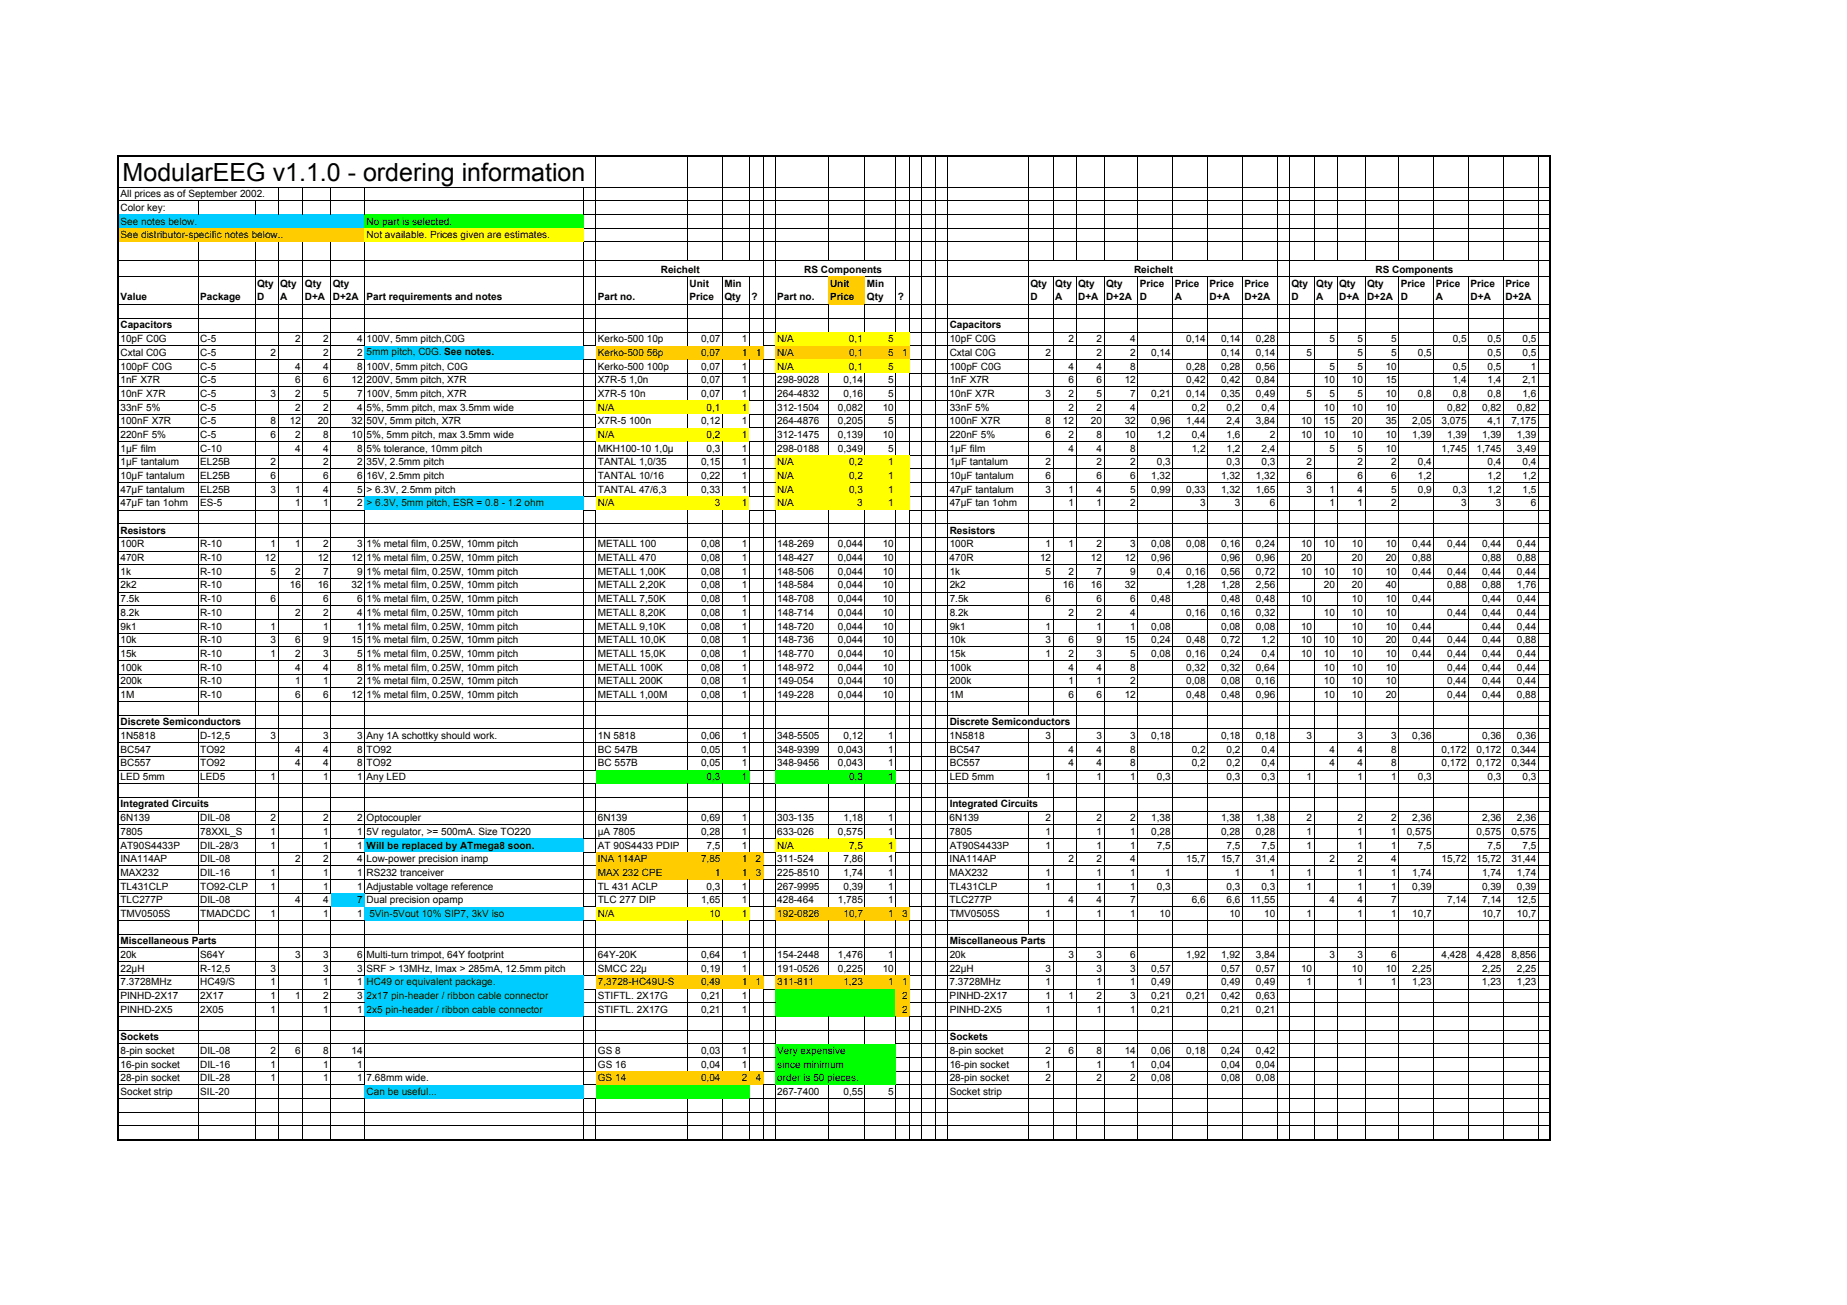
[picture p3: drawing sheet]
<svg xmlns="http://www.w3.org/2000/svg" width="297mm" height="210mm" viewBox="0 0 297 210" stroke-linecap="round" stroke-linejoin="round" font-family="sans-serif">
<defs><g id="words">
<text font-size="4" x="19.7" y="29">ModularEEG v1.1.0 - ordering information</text>
<g font-size="1.6">
<text x="19.4" y="31.7">All prices as of September 2002.</text>
<text x="19.4" y="33.9">Color key:</text>
<text x="19.4" y="36.1">See notes below.</text>
<text x="19.4" y="38.3">See distributor-specific notes below..</text>
<text x="59" y="38.3">Not available. Prices given are estimates.</text>
<text x="59" y="36.1">No part is selected.</text>
<text x="41.4" y="46.2">Qty</text>
<text x="45" y="46.2">Qty</text>
<text x="49" y="46.2">Qty</text>
<text x="53.5" y="46.2">Qty</text>
<text x="106.3" y="43.9">Reichelt</text>
<text x="110.9" y="46.2">Unit</text>
<text x="116.5" y="46.2">Min</text>
<text x="129.3" y="43.9">RS Components</text>
<text x="133.5" y="46.2">Unit</text>
<text x="139.4" y="46.2">Min</text>
<text x="165.7" y="46.2">Qty</text>
<text x="169.7" y="46.2">Qty</text>
<text x="173.4" y="46.2">Qty</text>
<text x="177.9" y="46.2">Qty</text>
<text x="182.4" y="43.9">Reichelt</text>
<text x="183.3" y="46.2">Price</text>
<text x="188.9" y="46.2">Price</text>
<text x="194.5" y="46.2">Price</text>
<text x="200.1" y="46.2">Price</text>
<text x="207.7" y="46.2">Qty</text>
<text x="211.7" y="46.2">Qty</text>
<text x="215.4" y="46.2">Qty</text>
<text x="219.9" y="46.2">Qty</text>
<text x="221.2" y="43.9">RS Components</text>
<text x="225.3" y="46.2">Price</text>
<text x="230.9" y="46.2">Price</text>
<text x="236.5" y="46.2">Price</text>
<text x="242.1" y="46.2">Price</text>
<text x="19.4" y="52.8">Capacitors</text>
<text x="19.4" y="48.3">Value</text>
<text x="32.2" y="48.3">Package</text>
<text x="41.4" y="48.3">D</text>
<text x="45" y="48.3">A</text>
<text x="49" y="48.3">D+A</text>
<text x="53.5" y="48.3">D+2A</text>
<text x="59" y="48.3">Part requirements and notes</text>
<text x="96.2" y="48.3">Part no.</text>
<text x="110.9" y="48.3">Price</text>
<text x="116.5" y="48.3">Qty</text>
<text x="120.8" y="48.3">?</text>
<text x="125" y="48.3">Part no.</text>
<text x="133.5" y="48.3">Price</text>
<text x="139.4" y="48.3">Qty</text>
<text x="144.4" y="48.3">?</text>
<text x="152.7" y="52.8">Capacitors</text>
<text x="165.7" y="48.3">D</text>
<text x="169.7" y="48.3">A</text>
<text x="173.4" y="48.3">D+A</text>
<text x="177.9" y="48.3">D+2A</text>
<text x="183.3" y="48.3">D</text>
<text x="188.9" y="48.3">A</text>
<text x="194.5" y="48.3">D+A</text>
<text x="200.1" y="48.3">D+2A</text>
<text x="207.7" y="48.3">D</text>
<text x="211.7" y="48.3">A</text>
<text x="215.4" y="48.3">D+A</text>
<text x="219.9" y="48.3">D+2A</text>
<text x="225.3" y="48.3">D</text>
<text x="230.9" y="48.3">A</text>
<text x="236.5" y="48.3">D+A</text>
<text x="242.1" y="48.3">D+2A</text>
<text x="19.4" y="55">10pF C0G</text>
<text x="19.4" y="57.2">Cxtal C0G</text>
<text x="19.4" y="59.4">100pF C0G</text>
<text x="32.2" y="59.4">C-5</text>
<text x="32.2" y="55">C-5</text>
<text x="32.2" y="57.2">C-5</text>
<text x="43.5" y="57.2">2</text>
<text x="47.5" y="59.4">4</text>
<text x="47.5" y="55">2</text>
<text x="52" y="59.4">4</text>
<text x="52" y="55">2</text>
<text x="52" y="57.2">2</text>
<text x="57.4" y="59.4">8 100V, 5mm pitch, C0G</text>
<text x="57.4" y="55">4 100V, 5mm pitch,C0G</text>
<text x="57.4" y="57.2">2</text>
<text x="59" y="57.1">5mm pitch, C0G. See notes.</text>
<text x="96.2" y="55">Kerko-500 10p</text>
<text x="96.2" y="59.4">Kerko-500 100p</text>
<text x="96.2" y="57.2">Kerko-500 56p</text>
<text x="112.7" y="59.4">0,07</text>
<text x="112.7" y="55">0,07</text>
<text x="112.7" y="57.2">0,07</text>
<text x="119.3" y="59.4">1</text>
<text x="119.3" y="55">1</text>
<text x="119.3" y="57.2">1</text>
<text x="121.5" y="57.2">1</text>
<text x="125" y="59.4">N/A</text>
<text x="125" y="55">N/A</text>
<text x="125" y="57.2">N/A</text>
<text x="136.5" y="59.4">0,1</text>
<text x="136.5" y="55">0,1</text>
<text x="136.5" y="57.2">0,1</text>
<text x="142.8" y="59.4">5</text>
<text x="142.8" y="55">5</text>
<text x="142.8" y="57.2">5</text>
<text x="145.1" y="57.2">1</text>
<text x="152.7" y="59.4">100pF C0G</text>
<text x="152.7" y="55">10pF C0G</text>
<text x="152.7" y="57.2">Cxtal C0G</text>
<text x="168.2" y="57.2">2</text>
<text x="171.8" y="59.4">4</text>
<text x="171.8" y="55">2</text>
<text x="176.3" y="59.4">4</text>
<text x="176.3" y="55">2</text>
<text x="176.3" y="57.2">2</text>
<text x="181.8" y="59.4">8</text>
<text x="181.8" y="55">4</text>
<text x="181.8" y="57.2">2</text>
<text x="185.2" y="57.2">0,14</text>
<text x="190.8" y="59.4">0,28</text>
<text x="190.8" y="55">0,14</text>
<text x="196.4" y="59.4">0,28</text>
<text x="196.4" y="55">0,14</text>
<text x="196.4" y="57.2">0,14</text>
<text x="202" y="59.4">0,56</text>
<text x="202" y="55">0,28</text>
<text x="202" y="57.2">0,14</text>
<text x="210.1" y="57.2">5</text>
<text x="213.8" y="59.4">5</text>
<text x="213.8" y="55">5</text>
<text x="218.3" y="59.4">5</text>
<text x="218.3" y="55">5</text>
<text x="218.3" y="57.2">5</text>
<text x="222.9" y="59.4">10</text>
<text x="223.7" y="55">5</text>
<text x="223.7" y="57.2">5</text>
<text x="228" y="57.2">0,5</text>
<text x="233.6" y="59.4">0,5</text>
<text x="233.6" y="55">0,5</text>
<text x="239.2" y="59.4">0,5</text>
<text x="239.2" y="55">0,5</text>
<text x="239.2" y="57.2">0,5</text>
<text x="244.8" y="55">0,5</text>
<text x="244.8" y="57.2">0,5</text>
<text x="246.2" y="59.4">1</text>
<text x="19.4" y="61.6">1nF X7R</text>
<text x="19.4" y="63.8">10nF X7R</text>
<text x="32.2" y="63.8">C-5</text>
<text x="32.2" y="61.6">C-5</text>
<text x="43.5" y="63.8">3</text>
<text x="47.5" y="63.8">2</text>
<text x="47.5" y="61.6">6</text>
<text x="52" y="63.8">5</text>
<text x="52" y="61.6">6</text>
<text x="56.5" y="61.6">12 200V, 5mm pitch, X7R</text>
<text x="57.4" y="63.8">7 100V, 5mm pitch, X7R</text>
<text x="96.2" y="63.8">X7R-5 10n</text>
<text x="96.2" y="61.6">X7R-5 1,0n</text>
<text x="112.7" y="63.8">0,07</text>
<text x="112.7" y="61.6">0,07</text>
<text x="119.3" y="63.8">1</text>
<text x="119.3" y="61.6">1</text>
<text x="125" y="63.8">264-4832</text>
<text x="125" y="61.6">298-9028</text>
<text x="135.6" y="63.8">0,16</text>
<text x="135.6" y="61.6">0,14</text>
<text x="142.8" y="63.8">5</text>
<text x="142.8" y="61.6">5</text>
<text x="152.7" y="63.8">10nF X7R</text>
<text x="152.7" y="61.6">1nF X7R</text>
<text x="168.2" y="63.8">3</text>
<text x="171.8" y="63.8">2</text>
<text x="171.8" y="61.6">6</text>
<text x="176.3" y="63.8">5</text>
<text x="176.3" y="61.6">6</text>
<text x="180.9" y="61.6">12</text>
<text x="181.8" y="63.8">7</text>
<text x="185.2" y="63.8">0,21</text>
<text x="190.8" y="63.8">0,14</text>
<text x="190.8" y="61.6">0,42</text>
<text x="196.4" y="63.8">0,35</text>
<text x="196.4" y="61.6">0,42</text>
<text x="202" y="63.8">0,49</text>
<text x="202" y="61.6">0,84</text>
<text x="210.1" y="63.8">5</text>
<text x="212.9" y="61.6">10</text>
<text x="213.8" y="63.8">5</text>
<text x="217.4" y="61.6">10</text>
<text x="218.3" y="63.8">5</text>
<text x="222.8" y="63.8">10</text>
<text x="222.8" y="61.6">15</text>
<text x="228" y="63.8">0,8</text>
<text x="233.6" y="63.8">0,8</text>
<text x="233.6" y="61.6">1,4</text>
<text x="239.2" y="63.8">0,8</text>
<text x="239.2" y="61.6">1,4</text>
<text x="244.8" y="63.8">1,6</text>
<text x="244.8" y="61.6">2,1</text>
<text x="19.4" y="66">33nF 5%</text>
<text x="19.4" y="68.2">100nF X7R</text>
<text x="19.4" y="70.4">220nF 5%</text>
<text x="32.2" y="68.2">C-5</text>
<text x="32.2" y="70.4">C-5</text>
<text x="32.2" y="66">C-5</text>
<text x="43.5" y="68.2">8</text>
<text x="43.5" y="70.4">6</text>
<text x="46.6" y="68.2">12</text>
<text x="47.5" y="70.4">2</text>
<text x="47.5" y="66">2</text>
<text x="51.1" y="68.2">20</text>
<text x="52" y="70.4">8</text>
<text x="52" y="66">2</text>
<text x="56.5" y="68.2">32 50V, 5mm pitch, X7R</text>
<text x="56.5" y="70.4">10 5%, 5mm pitch, max 3.5mm wide</text>
<text x="57.4" y="66">4 5%, 5mm pitch, max 3.5mm wide</text>
<text x="96.2" y="70.4">N/A</text>
<text x="96.2" y="68.2">X7R-5 100n</text>
<text x="96.2" y="66">N/A</text>
<text x="112.7" y="68.2">0,12</text>
<text x="113.6" y="70.4">0,2</text>
<text x="113.6" y="66">0,1</text>
<text x="119.3" y="68.2">1</text>
<text x="119.3" y="70.4">1</text>
<text x="119.3" y="66">1</text>
<text x="125" y="68.2">264-4876</text>
<text x="125" y="70.4">312-1475</text>
<text x="125" y="66">312-1504</text>
<text x="134.8" y="68.2">0,205</text>
<text x="134.8" y="70.4">0,139</text>
<text x="134.8" y="66">0,082</text>
<text x="142" y="70.4">10</text>
<text x="142" y="66">10</text>
<text x="142.8" y="68.2">5</text>
<text x="152.7" y="68.2">100nF X7R</text>
<text x="152.7" y="70.4">220nF 5%</text>
<text x="152.7" y="66">33nF 5%</text>
<text x="168.2" y="68.2">8</text>
<text x="168.2" y="70.4">6</text>
<text x="171" y="68.2">12</text>
<text x="171.8" y="70.4">2</text>
<text x="171.8" y="66">2</text>
<text x="175.4" y="68.2">20</text>
<text x="176.3" y="70.4">8</text>
<text x="176.3" y="66">2</text>
<text x="180.9" y="68.2">32</text>
<text x="180.9" y="70.4">10</text>
<text x="181.8" y="66">4</text>
<text x="185.2" y="68.2">0,96</text>
<text x="186" y="70.4">1,2</text>
<text x="190.8" y="68.2">1,44</text>
<text x="191.7" y="70.4">0,4</text>
<text x="191.7" y="66">0,2</text>
<text x="197.3" y="68.2">2,4</text>
<text x="197.3" y="70.4">1,6</text>
<text x="197.3" y="66">0,2</text>
<text x="202" y="68.2">3,84</text>
<text x="202.9" y="66">0,4</text>
<text x="204.2" y="70.4">2</text>
<text x="209.2" y="68.2">10</text>
<text x="209.2" y="70.4">10</text>
<text x="212.9" y="68.2">15</text>
<text x="212.9" y="70.4">10</text>
<text x="212.9" y="66">10</text>
<text x="217.4" y="68.2">20</text>
<text x="217.4" y="70.4">10</text>
<text x="217.4" y="66">10</text>
<text x="222.8" y="68.2">35</text>
<text x="222.8" y="70.4">10</text>
<text x="222.9" y="66">10</text>
<text x="227.1" y="68.2">2,05</text>
<text x="227.1" y="70.4">1,39</text>
<text x="231.8" y="68.2">3,075</text>
<text x="232.7" y="70.4">1,39</text>
<text x="232.7" y="66">0,82</text>
<text x="238.3" y="70.4">1,39</text>
<text x="238.3" y="66">0,82</text>
<text x="239.2" y="68.2">4,1</text>
<text x="243.1" y="68.2">7,175</text>
<text x="244" y="70.4">1,39</text>
<text x="244" y="66">0,82</text>
<text x="19.4" y="72.6">1µF film</text>
<text x="19.4" y="74.8">1µF tantalum</text>
<text x="19.4" y="77">10µF tantalum</text>
<text x="32.2" y="77">EL25B</text>
<text x="32.2" y="74.8">EL25B</text>
<text x="32.2" y="72.6">C-10</text>
<text x="43.5" y="77">6</text>
<text x="43.5" y="74.8">2</text>
<text x="47.5" y="72.6">4</text>
<text x="52" y="77">6</text>
<text x="52" y="74.8">2</text>
<text x="52" y="72.6">4</text>
<text x="57.4" y="77">6 16V, 2.5mm pitch</text>
<text x="57.4" y="74.8">2 35V, 2.5mm pitch</text>
<text x="57.4" y="72.6">8 5% tolerance, 10mm pitch</text>
<text x="96.2" y="72.6">MKH100-10 1,0µ</text>
<text x="96.2" y="77">TANTAL 10/16</text>
<text x="96.2" y="74.8">TANTAL 1,0/35</text>
<text x="112.7" y="77">0,22</text>
<text x="112.7" y="74.8">0,15</text>
<text x="113.6" y="72.6">0,3</text>
<text x="119.3" y="72.6">1</text>
<text x="119.3" y="77">1</text>
<text x="119.3" y="74.8">1</text>
<text x="125" y="72.6">298-0188</text>
<text x="125" y="77">N/A</text>
<text x="125" y="74.8">N/A</text>
<text x="134.8" y="72.6">0,349</text>
<text x="136.5" y="77">0,2</text>
<text x="136.5" y="74.8">0,2</text>
<text x="142.8" y="72.6">5</text>
<text x="142.8" y="77">1</text>
<text x="142.8" y="74.8">1</text>
<text x="152.7" y="72.6">1µF film</text>
<text x="152.7" y="77">10µF tantalum</text>
<text x="152.7" y="74.8">1µF tantalum</text>
<text x="168.2" y="77">6</text>
<text x="168.2" y="74.8">2</text>
<text x="171.8" y="72.6">4</text>
<text x="176.3" y="72.6">4</text>
<text x="176.3" y="77">6</text>
<text x="176.3" y="74.8">2</text>
<text x="181.8" y="72.6">8</text>
<text x="181.8" y="77">6</text>
<text x="181.8" y="74.8">2</text>
<text x="185.2" y="77">1,32</text>
<text x="186" y="74.8">0,3</text>
<text x="191.7" y="72.6">1,2</text>
<text x="196.4" y="77">1,32</text>
<text x="197.3" y="72.6">1,2</text>
<text x="197.3" y="74.8">0,3</text>
<text x="202" y="77">1,32</text>
<text x="202.9" y="72.6">2,4</text>
<text x="202.9" y="74.8">0,3</text>
<text x="210.1" y="77">6</text>
<text x="210.1" y="74.8">2</text>
<text x="213.8" y="72.6">5</text>
<text x="218.3" y="72.6">5</text>
<text x="218.3" y="77">6</text>
<text x="218.3" y="74.8">2</text>
<text x="222.8" y="72.6">10</text>
<text x="223.7" y="77">6</text>
<text x="223.7" y="74.8">2</text>
<text x="228" y="77">1,2</text>
<text x="228" y="74.8">0,4</text>
<text x="231.8" y="72.6">1,745</text>
<text x="237.5" y="72.6">1,745</text>
<text x="239.2" y="77">1,2</text>
<text x="239.2" y="74.8">0,4</text>
<text x="244" y="72.6">3,49</text>
<text x="244.8" y="77">1,2</text>
<text x="244.8" y="74.8">0,4</text>
<text x="19.4" y="79.2">47µF tantalum</text>
<text x="19.4" y="81.4">47µF tan 1ohm</text>
<text x="32.2" y="81.4">ES-5</text>
<text x="32.2" y="79.2">EL25B</text>
<text x="43.5" y="79.2">3</text>
<text x="47.5" y="79.2">1</text>
<text x="47.5" y="81.4">1</text>
<text x="52" y="79.2">4</text>
<text x="52" y="81.4">1</text>
<text x="57.4" y="79.2">5 &gt; 6.3V, 2.5mm pitch</text>
<text x="57.4" y="81.4">2 &gt; 6.3V, 5mm pitch, ESR = 0.8 - 1.2 ohm</text>
<text x="96.2" y="79.2">TANTAL 47/6,3</text>
<text x="96.2" y="81.4">N/A</text>
<text x="112.7" y="79.2">0,33</text>
<text x="115" y="81.4">3</text>
<text x="119.3" y="79.2">1</text>
<text x="119.3" y="81.4">1</text>
<text x="125" y="79.2">N/A</text>
<text x="125" y="81.4">N/A</text>
<text x="136.5" y="79.2">0,3</text>
<text x="137.9" y="81.4">3</text>
<text x="142.8" y="79.2">1</text>
<text x="142.8" y="81.4">1</text>
<text x="152.7" y="79.2">47µF tantalum</text>
<text x="152.7" y="81.4">47µF tan 1ohm</text>
<text x="168.2" y="79.2">3</text>
<text x="171.8" y="79.2">1</text>
<text x="171.8" y="81.4">1</text>
<text x="176.3" y="79.2">4</text>
<text x="176.3" y="81.4">1</text>
<text x="181.8" y="79.2">5</text>
<text x="181.8" y="81.4">2</text>
<text x="185.2" y="79.2">0,99</text>
<text x="190.8" y="79.2">0,33</text>
<text x="193" y="81.4">3</text>
<text x="196.4" y="79.2">1,32</text>
<text x="198.6" y="81.4">3</text>
<text x="202" y="79.2">1,65</text>
<text x="204.2" y="81.4">6</text>
<text x="210.1" y="79.2">3</text>
<text x="213.8" y="79.2">1</text>
<text x="213.8" y="81.4">1</text>
<text x="218.3" y="79.2">4</text>
<text x="218.3" y="81.4">1</text>
<text x="223.7" y="79.2">5</text>
<text x="223.7" y="81.4">2</text>
<text x="228" y="79.2">0,9</text>
<text x="233.6" y="79.2">0,3</text>
<text x="235" y="81.4">3</text>
<text x="239.2" y="79.2">1,2</text>
<text x="240.6" y="81.4">3</text>
<text x="244.8" y="79.2">1,5</text>
<text x="246.2" y="81.4">6</text>
<text x="19.4" y="85.9">Resistors</text>
<text x="19.4" y="88.1">100R</text>
<text x="32.2" y="88.1">R-10</text>
<text x="43.5" y="88.1">1</text>
<text x="47.5" y="88.1">1</text>
<text x="52" y="88.1">2</text>
<text x="57.4" y="88.1">3 1% metal film, 0.25W, 10mm pitch</text>
<text x="96.2" y="88.1">METALL 100</text>
<text x="112.7" y="88.1">0,08</text>
<text x="119.3" y="88.1">1</text>
<text x="125" y="88.1">148-269</text>
<text x="134.8" y="88.1">0,044</text>
<text x="142" y="88.1">10</text>
<text x="152.7" y="88.1">100R</text>
<text x="152.7" y="85.9">Resistors</text>
<text x="168.2" y="88.1">1</text>
<text x="171.8" y="88.1">1</text>
<text x="176.3" y="88.1">2</text>
<text x="181.8" y="88.1">3</text>
<text x="185.2" y="88.1">0,08</text>
<text x="190.8" y="88.1">0,08</text>
<text x="196.4" y="88.1">0,16</text>
<text x="202" y="88.1">0,24</text>
<text x="209.2" y="88.1">10</text>
<text x="212.9" y="88.1">10</text>
<text x="217.4" y="88.1">10</text>
<text x="222.8" y="88.1">10</text>
<text x="227.1" y="88.1">0,44</text>
<text x="232.7" y="88.1">0,44</text>
<text x="238.3" y="88.1">0,44</text>
<text x="243.9" y="88.1">0,44</text>
<text x="19.4" y="90.3">470R</text>
<text x="19.4" y="92.5">1k</text>
<text x="19.4" y="94.7">2k2</text>
<text x="32.2" y="90.3">R-10</text>
<text x="32.2" y="94.7">R-10</text>
<text x="32.2" y="92.5">R-10</text>
<text x="42.6" y="90.3">12</text>
<text x="43.5" y="92.5">5</text>
<text x="46.6" y="94.7">16</text>
<text x="47.5" y="92.5">2</text>
<text x="51.1" y="90.3">12</text>
<text x="51.1" y="94.7">16</text>
<text x="52" y="92.5">7</text>
<text x="56.5" y="90.3">12 1% metal film, 0.25W, 10mm pitch</text>
<text x="56.5" y="94.7">32 1% metal film, 0.25W, 10mm pitch</text>
<text x="57.4" y="92.5">9 1% metal film, 0.25W, 10mm pitch</text>
<text x="96.2" y="90.3">METALL 470</text>
<text x="96.2" y="94.7">METALL 2,20K</text>
<text x="96.2" y="92.5">METALL 1,00K</text>
<text x="112.7" y="90.3">0,08</text>
<text x="112.7" y="94.7">0,08</text>
<text x="112.7" y="92.5">0,08</text>
<text x="119.3" y="90.3">1</text>
<text x="119.3" y="94.7">1</text>
<text x="119.3" y="92.5">1</text>
<text x="125" y="90.3">148-427</text>
<text x="125" y="94.7">148-584</text>
<text x="125" y="92.5">148-506</text>
<text x="134.8" y="90.3">0,044</text>
<text x="134.8" y="94.7">0,044</text>
<text x="134.8" y="92.5">0,044</text>
<text x="142" y="90.3">10</text>
<text x="142" y="94.7">10</text>
<text x="142" y="92.5">10</text>
<text x="152.7" y="90.3">470R</text>
<text x="152.7" y="94.7">2k2</text>
<text x="152.7" y="92.5">1k</text>
<text x="167.3" y="90.3">12</text>
<text x="168.2" y="92.5">5</text>
<text x="171" y="94.7">16</text>
<text x="171.8" y="92.5">2</text>
<text x="175.4" y="90.3">12</text>
<text x="175.4" y="94.7">16</text>
<text x="176.3" y="92.5">7</text>
<text x="180.9" y="90.3">12</text>
<text x="180.9" y="94.7">32</text>
<text x="181.8" y="92.5">9</text>
<text x="185.2" y="90.3">0,96</text>
<text x="186" y="92.5">0,4</text>
<text x="190.8" y="94.7">1,28</text>
<text x="190.8" y="92.5">0,16</text>
<text x="196.4" y="90.3">0,96</text>
<text x="196.4" y="94.7">1,28</text>
<text x="196.4" y="92.5">0,56</text>
<text x="202" y="90.3">0,96</text>
<text x="202" y="94.7">2,56</text>
<text x="202" y="92.5">0,72</text>
<text x="209.2" y="90.3">20</text>
<text x="209.2" y="92.5">10</text>
<text x="212.9" y="94.7">20</text>
<text x="212.9" y="92.5">10</text>
<text x="217.4" y="90.3">20</text>
<text x="217.4" y="94.7">20</text>
<text x="217.4" y="92.5">10</text>
<text x="222.8" y="90.3">20</text>
<text x="222.8" y="94.7">40</text>
<text x="222.8" y="92.5">10</text>
<text x="227.1" y="90.3">0,88</text>
<text x="227.1" y="92.5">0,44</text>
<text x="232.7" y="94.7">0,88</text>
<text x="232.7" y="92.5">0,44</text>
<text x="238.3" y="90.3">0,88</text>
<text x="238.3" y="94.7">0,88</text>
<text x="238.3" y="92.5">0,44</text>
<text x="243.9" y="90.3">0,88</text>
<text x="244" y="94.7">1,76</text>
<text x="244" y="92.5">0,44</text>
<text x="19.4" y="96.9">7.5k</text>
<text x="19.4" y="99.1">8.2k</text>
<text x="19.4" y="101.3">9k1</text>
<text x="32.2" y="101.3">R-10</text>
<text x="32.2" y="96.9">R-10</text>
<text x="32.2" y="99.1">R-10</text>
<text x="43.5" y="101.3">1</text>
<text x="43.5" y="96.9">6</text>
<text x="47.5" y="99.1">2</text>
<text x="52" y="101.3">1</text>
<text x="52" y="99.1">2</text>
<text x="52" y="96.9">6</text>
<text x="57.4" y="101.3">1 1% metal film, 0.25W, 10mm pitch</text>
<text x="57.4" y="99.1">4 1% metal film, 0.25W, 10mm pitch</text>
<text x="57.4" y="96.9">6 1% metal film, 0.25W, 10mm pitch</text>
<text x="96.2" y="101.3">METALL 9,10K</text>
<text x="96.2" y="99.1">METALL 8,20K</text>
<text x="96.2" y="96.9">METALL 7,50K</text>
<text x="112.7" y="101.3">0,08</text>
<text x="112.7" y="99.1">0,08</text>
<text x="112.7" y="96.9">0,08</text>
<text x="119.3" y="101.3">1</text>
<text x="119.3" y="99.1">1</text>
<text x="119.3" y="96.9">1</text>
<text x="125" y="101.3">148-720</text>
<text x="125" y="99.1">148-714</text>
<text x="125" y="96.9">148-708</text>
<text x="134.8" y="101.3">0,044</text>
<text x="134.8" y="99.1">0,044</text>
<text x="134.8" y="96.9">0,044</text>
<text x="142" y="101.3">10</text>
<text x="142" y="99.1">10</text>
<text x="142" y="96.9">10</text>
<text x="152.7" y="101.3">9k1</text>
<text x="152.7" y="99.1">8.2k</text>
<text x="152.7" y="96.9">7.5k</text>
<text x="168.2" y="101.3">1</text>
<text x="168.2" y="96.9">6</text>
<text x="171.8" y="99.1">2</text>
<text x="176.3" y="101.3">1</text>
<text x="176.3" y="99.1">2</text>
<text x="176.3" y="96.9">6</text>
<text x="181.8" y="101.3">1</text>
<text x="181.8" y="99.1">4</text>
<text x="181.8" y="96.9">6</text>
<text x="185.2" y="101.3">0,08</text>
<text x="185.2" y="96.9">0,48</text>
<text x="190.8" y="99.1">0,16</text>
<text x="196.4" y="101.3">0,08</text>
<text x="196.4" y="99.1">0,16</text>
<text x="196.4" y="96.9">0,48</text>
<text x="202" y="101.3">0,08</text>
<text x="202" y="99.1">0,32</text>
<text x="202" y="96.9">0,48</text>
<text x="209.2" y="101.3">10</text>
<text x="209.2" y="96.9">10</text>
<text x="212.9" y="99.1">10</text>
<text x="217.4" y="101.3">10</text>
<text x="217.4" y="99.1">10</text>
<text x="217.4" y="96.9">10</text>
<text x="222.9" y="101.3">10</text>
<text x="222.9" y="99.1">10</text>
<text x="222.9" y="96.9">10</text>
<text x="227.1" y="101.3">0,44</text>
<text x="227.1" y="96.9">0,44</text>
<text x="232.7" y="99.1">0,44</text>
<text x="238.3" y="101.3">0,44</text>
<text x="238.3" y="99.1">0,44</text>
<text x="238.3" y="96.9">0,44</text>
<text x="244" y="101.3">0,44</text>
<text x="244" y="99.1">0,44</text>
<text x="244" y="96.9">0,44</text>
<text x="19.4" y="103.5">10k</text>
<text x="19.4" y="105.7">15k</text>
<text x="19.4" y="107.9">100k</text>
<text x="32.2" y="107.9">R-10</text>
<text x="32.2" y="103.5">R-10</text>
<text x="32.2" y="105.7">R-10</text>
<text x="43.5" y="103.5">3</text>
<text x="43.5" y="105.7">1</text>
<text x="47.5" y="107.9">4</text>
<text x="47.5" y="103.5">6</text>
<text x="47.5" y="105.7">2</text>
<text x="52" y="107.9">4</text>
<text x="52" y="103.5">9</text>
<text x="52" y="105.7">3</text>
<text x="56.5" y="103.5">15 1% metal film, 0.25W, 10mm pitch</text>
<text x="57.4" y="107.9">8 1% metal film, 0.25W, 10mm pitch</text>
<text x="57.4" y="105.7">5 1% metal film, 0.25W, 10mm pitch</text>
<text x="96.2" y="103.5">METALL 10,0K</text>
<text x="96.2" y="107.9">METALL 100K</text>
<text x="96.2" y="105.7">METALL 15,0K</text>
<text x="112.7" y="107.9">0,08</text>
<text x="112.7" y="103.5">0,08</text>
<text x="112.7" y="105.7">0,08</text>
<text x="119.3" y="107.9">1</text>
<text x="119.3" y="103.5">1</text>
<text x="119.3" y="105.7">1</text>
<text x="125" y="107.9">148-972</text>
<text x="125" y="103.5">148-736</text>
<text x="125" y="105.7">148-770</text>
<text x="134.8" y="107.9">0,044</text>
<text x="134.8" y="103.5">0,044</text>
<text x="134.8" y="105.7">0,044</text>
<text x="142" y="107.9">10</text>
<text x="142" y="103.5">10</text>
<text x="142" y="105.7">10</text>
<text x="152.7" y="107.9">100k</text>
<text x="152.7" y="103.5">10k</text>
<text x="152.7" y="105.7">15k</text>
<text x="168.2" y="103.5">3</text>
<text x="168.2" y="105.7">1</text>
<text x="171.8" y="107.9">4</text>
<text x="171.8" y="103.5">6</text>
<text x="171.8" y="105.7">2</text>
<text x="176.3" y="107.9">4</text>
<text x="176.3" y="103.5">9</text>
<text x="176.3" y="105.7">3</text>
<text x="180.9" y="103.5">15</text>
<text x="181.8" y="107.9">8</text>
<text x="181.8" y="105.7">5</text>
<text x="185.2" y="103.5">0,24</text>
<text x="185.2" y="105.7">0,08</text>
<text x="190.8" y="103.5">0,48</text>
<text x="190.8" y="105.7">0,16</text>
<text x="190.8" y="107.9">0,32</text>
<text x="196.4" y="103.5">0,72</text>
<text x="196.4" y="107.9">0,32</text>
<text x="196.4" y="105.7">0,24</text>
<text x="202" y="107.9">0,64</text>
<text x="202.9" y="103.5">1,2</text>
<text x="202.9" y="105.7">0,4</text>
<text x="209.2" y="103.5">10</text>
<text x="209.2" y="105.7">10</text>
<text x="212.9" y="103.5">10</text>
<text x="212.9" y="105.7">10</text>
<text x="212.9" y="107.9">10</text>
<text x="217.4" y="103.5">10</text>
<text x="217.4" y="105.7">10</text>
<text x="217.4" y="107.9">10</text>
<text x="222.8" y="103.5">20</text>
<text x="222.8" y="105.7">10</text>
<text x="222.8" y="107.9">10</text>
<text x="227.1" y="103.5">0,44</text>
<text x="227.1" y="105.7">0,44</text>
<text x="232.7" y="103.5">0,44</text>
<text x="232.7" y="105.7">0,44</text>
<text x="232.7" y="107.9">0,44</text>
<text x="238.3" y="103.5">0,44</text>
<text x="238.3" y="105.7">0,44</text>
<text x="238.3" y="107.9">0,44</text>
<text x="244" y="103.5">0,88</text>
<text x="244" y="105.7">0,44</text>
<text x="244" y="107.9">0,44</text>
<text x="19.4" y="110.1">200k</text>
<text x="19.4" y="112.3">1M</text>
<text x="32.2" y="110.1">R-10</text>
<text x="32.2" y="112.3">R-10</text>
<text x="47.5" y="110.1">1</text>
<text x="47.5" y="112.3">6</text>
<text x="52" y="110.1">1</text>
<text x="52" y="112.3">6</text>
<text x="56.5" y="112.3">12 1% metal film, 0.25W, 10mm pitch</text>
<text x="57.4" y="110.1">2 1% metal film, 0.25W, 10mm pitch</text>
<text x="96.2" y="110.1">METALL 200K</text>
<text x="96.2" y="112.3">METALL 1,00M</text>
<text x="112.7" y="110.1">0,08</text>
<text x="112.7" y="112.3">0,08</text>
<text x="119.3" y="110.1">1</text>
<text x="119.3" y="112.3">1</text>
<text x="125" y="110.1">149-054</text>
<text x="125" y="112.3">149-228</text>
<text x="134.8" y="110.1">0,044</text>
<text x="134.8" y="112.3">0,044</text>
<text x="142" y="110.1">10</text>
<text x="142" y="112.3">10</text>
<text x="152.7" y="110.1">200k</text>
<text x="152.7" y="112.3">1M</text>
<text x="171.8" y="110.1">1</text>
<text x="171.8" y="112.3">6</text>
<text x="176.3" y="110.1">1</text>
<text x="176.3" y="112.3">6</text>
<text x="180.9" y="112.3">12</text>
<text x="181.8" y="110.1">2</text>
<text x="190.8" y="110.1">0,08</text>
<text x="190.8" y="112.3">0,48</text>
<text x="196.4" y="110.1">0,08</text>
<text x="196.4" y="112.3">0,48</text>
<text x="202" y="110.1">0,16</text>
<text x="202" y="112.3">0,96</text>
<text x="212.9" y="110.1">10</text>
<text x="212.9" y="112.3">10</text>
<text x="217.4" y="110.1">10</text>
<text x="217.4" y="112.3">10</text>
<text x="222.8" y="110.1">10</text>
<text x="222.9" y="112.3">20</text>
<text x="232.7" y="110.1">0,44</text>
<text x="232.7" y="112.3">0,44</text>
<text x="238.3" y="110.1">0,44</text>
<text x="238.3" y="112.3">0,44</text>
<text x="244" y="110.1">0,44</text>
<text x="244" y="112.3">0,88</text>
<text x="19.4" y="116.7">Discrete Semiconductors</text>
<text x="19.4" y="118.9">1N5818</text>
<text x="32.2" y="118.9">D-12,5</text>
<text x="43.5" y="118.9">3</text>
<text x="52" y="118.9">3</text>
<text x="57.4" y="118.9">3 Any 1A schottky should work.</text>
<text x="96.2" y="118.9">1N 5818</text>
<text x="112.7" y="118.9">0,06</text>
<text x="119.3" y="118.9">1</text>
<text x="125" y="118.9">348-5505</text>
<text x="135.6" y="118.9">0,12</text>
<text x="142.8" y="118.9">1</text>
<text x="152.7" y="118.9">1N5818</text>
<text x="152.7" y="116.7">Discrete Semiconductors</text>
<text x="168.2" y="118.9">3</text>
<text x="176.3" y="118.9">3</text>
<text x="181.8" y="118.9">3</text>
<text x="185.2" y="118.9">0,18</text>
<text x="196.4" y="118.9">0,18</text>
<text x="202" y="118.9">0,18</text>
<text x="210.1" y="118.9">3</text>
<text x="218.3" y="118.9">3</text>
<text x="223.7" y="118.9">3</text>
<text x="227.1" y="118.9">0,36</text>
<text x="238.3" y="118.9">0,36</text>
<text x="243.9" y="118.9">0,36</text>
<text x="19.4" y="121.1">BC547</text>
<text x="19.4" y="123.3">BC557</text>
<text x="19.4" y="125.5">LED 5mm</text>
<text x="32.2" y="121.1">TO92</text>
<text x="32.2" y="123.3">TO92</text>
<text x="32.2" y="125.5">LED5</text>
<text x="43.5" y="125.5">1</text>
<text x="47.5" y="121.1">4</text>
<text x="47.5" y="123.3">4</text>
<text x="52" y="125.5">1</text>
<text x="52" y="121.1">4</text>
<text x="52" y="123.3">4</text>
<text x="57.4" y="125.5">1 Any LED</text>
<text x="57.4" y="121.1">8 TO92</text>
<text x="57.4" y="123.3">8 TO92</text>
<text x="96.2" y="121.1">BC 547B</text>
<text x="96.2" y="123.3">BC 557B</text>
<text x="112.7" y="121.1">0,05</text>
<text x="112.7" y="123.3">0,05</text>
<text x="113.6" y="125.5">0,3</text>
<text x="119.3" y="121.1">1</text>
<text x="119.3" y="123.3">1</text>
<text x="119.3" y="125.5">1</text>
<text x="125" y="121.1">348-9399</text>
<text x="125" y="123.3">348-9456</text>
<text x="134.8" y="121.1">0,043</text>
<text x="134.8" y="123.3">0,043</text>
<text x="136.5" y="125.5">0,3</text>
<text x="142.8" y="121.1">1</text>
<text x="142.8" y="123.3">1</text>
<text x="142.8" y="125.5">1</text>
<text x="152.7" y="121.1">BC547</text>
<text x="152.7" y="123.3">BC557</text>
<text x="152.7" y="125.5">LED 5mm</text>
<text x="168.2" y="125.5">1</text>
<text x="171.8" y="121.1">4</text>
<text x="171.8" y="123.3">4</text>
<text x="176.3" y="121.1">4</text>
<text x="176.3" y="123.3">4</text>
<text x="176.3" y="125.5">1</text>
<text x="181.8" y="121.1">8</text>
<text x="181.8" y="123.3">8</text>
<text x="181.8" y="125.5">1</text>
<text x="186" y="125.5">0,3</text>
<text x="191.7" y="121.1">0,2</text>
<text x="191.7" y="123.3">0,2</text>
<text x="197.3" y="121.1">0,2</text>
<text x="197.3" y="123.3">0,2</text>
<text x="197.3" y="125.5">0,3</text>
<text x="202.9" y="121.1">0,4</text>
<text x="202.9" y="123.3">0,4</text>
<text x="202.9" y="125.5">0,3</text>
<text x="210.1" y="125.5">1</text>
<text x="213.8" y="121.1">4</text>
<text x="213.8" y="123.3">4</text>
<text x="218.3" y="121.1">4</text>
<text x="218.3" y="123.3">4</text>
<text x="218.3" y="125.5">1</text>
<text x="223.7" y="121.1">8</text>
<text x="223.7" y="123.3">8</text>
<text x="223.7" y="125.5">1</text>
<text x="228" y="125.5">0,3</text>
<text x="231.8" y="121.1">0,172</text>
<text x="231.8" y="123.3">0,172</text>
<text x="237.5" y="121.1">0,172</text>
<text x="237.5" y="123.3">0,172</text>
<text x="239.2" y="125.5">0,3</text>
<text x="243.1" y="121.1">0,344</text>
<text x="243.1" y="123.3">0,344</text>
<text x="244.8" y="125.5">0,3</text>
<text x="19.4" y="129.9">Integrated Circuits</text>
<text x="152.7" y="129.9">Integrated Circuits</text>
<text x="19.4" y="132.1">6N139</text>
<text x="19.4" y="134.3">7805</text>
<text x="19.4" y="136.5">AT90S4433P</text>
<text x="32.2" y="132.1">DIL-08</text>
<text x="32.2" y="136.5">DIL-28/3</text>
<text x="32.2" y="134.3">78XXL_S</text>
<text x="43.5" y="132.1">2</text>
<text x="43.5" y="136.5">1</text>
<text x="43.5" y="134.3">1</text>
<text x="52" y="132.1">2</text>
<text x="52" y="134.3">1</text>
<text x="52" y="136.5">1</text>
<text x="57.4" y="132.1">2 Optocoupler</text>
<text x="57.4" y="134.3">1 5V regulator, &gt;= 500mA. Size TO220</text>
<text x="57.4" y="136.5">1</text>
<text x="59" y="136.5">Will be replaced by ATmega8 soon.</text>
<text x="96.2" y="132.1">6N139</text>
<text x="96.2" y="134.3">µA 7805</text>
<text x="96.2" y="136.5">AT 90S4433 PDIP</text>
<text x="112.7" y="132.1">0,69</text>
<text x="112.7" y="134.3">0,28</text>
<text x="113.6" y="136.5">7,5</text>
<text x="119.3" y="132.1">1</text>
<text x="119.3" y="134.3">1</text>
<text x="119.3" y="136.5">1</text>
<text x="125" y="132.1">303-135</text>
<text x="125" y="134.3">633-026</text>
<text x="125" y="136.5">N/A</text>
<text x="134.8" y="134.3">0,575</text>
<text x="135.6" y="132.1">1,18</text>
<text x="136.5" y="136.5">7,5</text>
<text x="142.8" y="132.1">1</text>
<text x="142.8" y="134.3">1</text>
<text x="142.8" y="136.5">1</text>
<text x="152.7" y="132.1">6N139</text>
<text x="152.7" y="134.3">7805</text>
<text x="152.7" y="136.5">AT90S4433P</text>
<text x="168.2" y="132.1">2</text>
<text x="168.2" y="134.3">1</text>
<text x="168.2" y="136.5">1</text>
<text x="176.3" y="132.1">2</text>
<text x="176.3" y="134.3">1</text>
<text x="176.3" y="136.5">1</text>
<text x="181.8" y="132.1">2</text>
<text x="181.8" y="134.3">1</text>
<text x="181.8" y="136.5">1</text>
<text x="185.2" y="132.1">1,38</text>
<text x="185.2" y="134.3">0,28</text>
<text x="186" y="136.5">7,5</text>
<text x="196.4" y="132.1">1,38</text>
<text x="196.4" y="134.3">0,28</text>
<text x="197.3" y="136.5">7,5</text>
<text x="202" y="132.1">1,38</text>
<text x="202" y="134.3">0,28</text>
<text x="202.9" y="136.5">7,5</text>
<text x="210.1" y="132.1">2</text>
<text x="210.1" y="134.3">1</text>
<text x="210.1" y="136.5">1</text>
<text x="218.3" y="132.1">2</text>
<text x="218.3" y="134.3">1</text>
<text x="218.3" y="136.5">1</text>
<text x="223.7" y="132.1">2</text>
<text x="223.7" y="134.3">1</text>
<text x="223.7" y="136.5">1</text>
<text x="226.2" y="134.3">0,575</text>
<text x="227.1" y="132.1">2,36</text>
<text x="228" y="136.5">7,5</text>
<text x="237.5" y="134.3">0,575</text>
<text x="238.3" y="132.1">2,36</text>
<text x="239.2" y="136.5">7,5</text>
<text x="243.1" y="134.3">0,575</text>
<text x="244" y="132.1">2,36</text>
<text x="244.8" y="136.5">7,5</text>
<text x="19.4" y="138.7">INA114AP</text>
<text x="19.4" y="140.9">MAX232</text>
<text x="19.4" y="143.1">TL431CLP</text>
<text x="32.2" y="143.1">TO92-CLP</text>
<text x="32.2" y="138.7">DIL-08</text>
<text x="32.2" y="140.9">DIL-16</text>
<text x="43.5" y="143.1">1</text>
<text x="43.5" y="140.9">1</text>
<text x="47.5" y="138.7">2</text>
<text x="52" y="138.7">2</text>
<text x="52" y="143.1">1</text>
<text x="52" y="140.9">1</text>
<text x="57.4" y="138.7">4 Low-power precision inamp</text>
<text x="57.4" y="143.1">1 Adjustable voltage reference</text>
<text x="57.4" y="140.9">1 RS232 tranceiver</text>
<text x="96.2" y="138.7">INA 114AP</text>
<text x="96.2" y="143.1">TL 431 ACLP</text>
<text x="96.2" y="140.9">MAX 232 CPE</text>
<text x="112.7" y="138.7">7,85</text>
<text x="113.6" y="143.1">0,3</text>
<text x="115" y="140.9">1</text>
<text x="119.3" y="138.7">1</text>
<text x="119.3" y="143.1">1</text>
<text x="119.3" y="140.9">1</text>
<text x="121.5" y="138.7">2</text>
<text x="121.5" y="140.9">3</text>
<text x="125" y="138.7">311-524</text>
<text x="125" y="143.1">267-9995</text>
<text x="125" y="140.9">225-8510</text>
<text x="135.6" y="138.7">7,86</text>
<text x="135.6" y="143.1">0,39</text>
<text x="135.6" y="140.9">1,74</text>
<text x="142.8" y="138.7">1</text>
<text x="142.8" y="143.1">1</text>
<text x="142.8" y="140.9">1</text>
<text x="152.7" y="138.7">INA114AP</text>
<text x="152.7" y="143.1">TL431CLP</text>
<text x="152.7" y="140.9">MAX232</text>
<text x="168.2" y="143.1">1</text>
<text x="168.2" y="140.9">1</text>
<text x="171.8" y="138.7">2</text>
<text x="176.3" y="138.7">2</text>
<text x="176.3" y="143.1">1</text>
<text x="176.3" y="140.9">1</text>
<text x="181.8" y="138.7">4</text>
<text x="181.8" y="143.1">1</text>
<text x="181.8" y="140.9">1</text>
<text x="186" y="143.1">0,3</text>
<text x="187.4" y="140.9">1</text>
<text x="190.8" y="138.7">15,7</text>
<text x="196.4" y="138.7">15,7</text>
<text x="197.3" y="143.1">0,3</text>
<text x="198.6" y="140.9">1</text>
<text x="202" y="138.7">31,4</text>
<text x="202.9" y="143.1">0,3</text>
<text x="204.2" y="140.9">1</text>
<text x="210.1" y="143.1">1</text>
<text x="210.1" y="140.9">1</text>
<text x="213.8" y="138.7">2</text>
<text x="218.3" y="138.7">2</text>
<text x="218.3" y="143.1">1</text>
<text x="218.3" y="140.9">1</text>
<text x="223.7" y="138.7">4</text>
<text x="223.7" y="143.1">1</text>
<text x="223.7" y="140.9">1</text>
<text x="227.1" y="143.1">0,39</text>
<text x="227.1" y="140.9">1,74</text>
<text x="231.8" y="138.7">15,72</text>
<text x="237.5" y="138.7">15,72</text>
<text x="238.3" y="143.1">0,39</text>
<text x="238.3" y="140.9">1,74</text>
<text x="243.1" y="138.7">31,44</text>
<text x="243.9" y="143.1">0,39</text>
<text x="244" y="140.9">1,74</text>
<text x="19.4" y="145.3">TLC277P</text>
<text x="19.4" y="147.5">TMV0505S</text>
<text x="32.2" y="145.3">DIL-08</text>
<text x="32.2" y="147.5">TMADCDC</text>
<text x="43.5" y="147.5">1</text>
<text x="47.5" y="145.3">4</text>
<text x="52" y="145.3">4</text>
<text x="52" y="147.5">1</text>
<text x="57.4" y="145.3">7 Dual precision opamp</text>
<text x="57.4" y="147.5">1 5Vin-5Vout 10% SIP7, 3kV iso</text>
<text x="96.2" y="145.3">TLC 277 DIP</text>
<text x="96.2" y="147.5">N/A</text>
<text x="112.7" y="145.3">1,65</text>
<text x="114.1" y="147.5">10</text>
<text x="119.3" y="145.3">1</text>
<text x="119.3" y="147.5">1</text>
<text x="125" y="145.3">428-464</text>
<text x="125" y="147.5">192-0826</text>
<text x="134.8" y="145.3">1,785</text>
<text x="135.6" y="147.5">10,7</text>
<text x="142.8" y="145.3">1</text>
<text x="142.8" y="147.5">1</text>
<text x="145.1" y="147.5">3</text>
<text x="152.7" y="145.3">TLC277P</text>
<text x="152.7" y="147.5">TMV0505S</text>
<text x="168.2" y="147.5">1</text>
<text x="171.8" y="145.3">4</text>
<text x="176.3" y="145.3">4</text>
<text x="176.3" y="147.5">1</text>
<text x="181.8" y="145.3">7</text>
<text x="181.8" y="147.5">1</text>
<text x="186.5" y="147.5">10</text>
<text x="191.6" y="145.3">6,6</text>
<text x="197.3" y="145.3">6,6</text>
<text x="197.7" y="147.5">10</text>
<text x="201.1" y="145.3">11,55</text>
<text x="203.3" y="147.5">10</text>
<text x="210.1" y="147.5">1</text>
<text x="213.8" y="145.3">4</text>
<text x="218.3" y="145.3">4</text>
<text x="218.3" y="147.5">1</text>
<text x="223.7" y="145.3">7</text>
<text x="223.7" y="147.5">1</text>
<text x="227.1" y="147.5">10,7</text>
<text x="232.7" y="145.3">7,14</text>
<text x="238.3" y="145.3">7,14</text>
<text x="238.3" y="147.5">10,7</text>
<text x="243.9" y="145.3">12,5</text>
<text x="244" y="147.5">10,7</text>
<text x="19.4" y="151.9">Miscellaneous Parts</text>
<text x="19.4" y="154.1">20k</text>
<text x="32.2" y="154.1">S64Y</text>
<text x="47.5" y="154.1">3</text>
<text x="52" y="154.1">3</text>
<text x="57.4" y="154.1">6 Multi-turn trimpot, 64Y footprint</text>
<text x="96.2" y="154.1">64Y-20K</text>
<text x="112.7" y="154.1">0,64</text>
<text x="119.3" y="154.1">1</text>
<text x="125" y="154.1">154-2448</text>
<text x="134.8" y="154.1">1,476</text>
<text x="142.8" y="154.1">1</text>
<text x="152.7" y="154.1">20k</text>
<text x="152.7" y="151.9">Miscellaneous Parts</text>
<text x="171.8" y="154.1">3</text>
<text x="176.3" y="154.1">3</text>
<text x="181.8" y="154.1">6</text>
<text x="190.8" y="154.1">1,92</text>
<text x="196.4" y="154.1">1,92</text>
<text x="202" y="154.1">3,84</text>
<text x="213.8" y="154.1">3</text>
<text x="218.3" y="154.1">3</text>
<text x="223.7" y="154.1">6</text>
<text x="231.8" y="154.1">4,428</text>
<text x="237.5" y="154.1">4,428</text>
<text x="243.1" y="154.1">8,856</text>
<text x="19.4" y="156.3">22µH</text>
<text x="19.4" y="158.5">7.3728MHz</text>
<text x="19.4" y="160.7">PINHD-2X17</text>
<text x="32.2" y="158.5">HC49/S</text>
<text x="32.2" y="160.7">2X17</text>
<text x="32.2" y="156.3">R-12,5</text>
<text x="43.5" y="158.5">1</text>
<text x="43.5" y="160.7">1</text>
<text x="43.5" y="156.3">3</text>
<text x="47.5" y="160.7">1</text>
<text x="52" y="160.7">2</text>
<text x="52" y="158.5">1</text>
<text x="52" y="156.3">3</text>
<text x="57.4" y="160.7">3 2x17 pin-header / ribbon cable connector</text>
<text x="57.4" y="158.5">1 HC49 or equivalent package.</text>
<text x="57.4" y="156.3">3 SRF &gt; 13MHz, Imax &gt; 285mA, 12.5mm pitch</text>
<text x="96.1" y="160.7">STIFTL. 2X17G</text>
<text x="96.2" y="158.5">7,3728-HC49U-S</text>
<text x="96.2" y="156.3">SMCC 22µ</text>
<text x="112.7" y="158.5">0,49</text>
<text x="112.7" y="160.7">0,21</text>
<text x="112.7" y="156.3">0,19</text>
<text x="119.3" y="158.5">1</text>
<text x="119.3" y="160.7">1</text>
<text x="119.3" y="156.3">1</text>
<text x="121.5" y="158.5">1</text>
<text x="125" y="158.5">311-811</text>
<text x="125" y="156.3">191-0526</text>
<text x="134.8" y="156.3">0,225</text>
<text x="135.6" y="158.5">1,23</text>
<text x="142" y="156.3">10</text>
<text x="142.8" y="158.5">1</text>
<text x="145.1" y="158.5">1</text>
<text x="145.1" y="160.7">2</text>
<text x="152.7" y="158.5">7.3728MHz</text>
<text x="152.7" y="160.7">PINHD-2X17</text>
<text x="152.7" y="156.3">22µH</text>
<text x="168.2" y="158.5">1</text>
<text x="168.2" y="160.7">1</text>
<text x="168.2" y="156.3">3</text>
<text x="171.8" y="160.7">1</text>
<text x="176.3" y="158.5">1</text>
<text x="176.3" y="160.7">2</text>
<text x="176.3" y="156.3">3</text>
<text x="181.8" y="158.5">1</text>
<text x="181.8" y="160.7">3</text>
<text x="181.8" y="156.3">3</text>
<text x="185.1" y="158.5">0,49</text>
<text x="185.2" y="160.7">0,21</text>
<text x="185.2" y="156.3">0,57</text>
<text x="190.8" y="160.7">0,21</text>
<text x="196.4" y="158.5">0,49</text>
<text x="196.4" y="160.7">0,42</text>
<text x="196.4" y="156.3">0,57</text>
<text x="202" y="158.5">0,49</text>
<text x="202" y="160.7">0,63</text>
<text x="202" y="156.3">0,57</text>
<text x="209.2" y="156.3">10</text>
<text x="210.1" y="158.5">1</text>
<text x="217.4" y="156.3">10</text>
<text x="218.3" y="158.5">1</text>
<text x="222.8" y="156.3">10</text>
<text x="223.7" y="158.5">1</text>
<text x="227.1" y="158.5">1,23</text>
<text x="227.1" y="156.3">2,25</text>
<text x="238.3" y="158.5">1,23</text>
<text x="238.3" y="156.3">2,25</text>
<text x="243.9" y="158.5">1,23</text>
<text x="244" y="156.3">2,25</text>
<text x="19.4" y="162.9">PINHD-2X5</text>
<text x="19.4" y="167.3">Sockets</text>
<text x="32.2" y="162.9">2X05</text>
<text x="43.5" y="162.9">1</text>
<text x="52" y="162.9">1</text>
<text x="57.4" y="162.9">1 2x5 pin-header / ribbon cable connector</text>
<text x="96.2" y="162.9">STIFTL. 2X17G</text>
<text x="112.7" y="162.9">0,21</text>
<text x="119.3" y="162.9">1</text>
<text x="145.1" y="162.9">2</text>
<text x="152.7" y="162.9">PINHD-2X5</text>
<text x="152.7" y="167.3">Sockets</text>
<text x="168.2" y="162.9">1</text>
<text x="176.3" y="162.9">1</text>
<text x="181.8" y="162.9">1</text>
<text x="185.2" y="162.9">0,21</text>
<text x="196.4" y="162.9">0,21</text>
<text x="202" y="162.9">0,21</text>
<text x="19.4" y="169.5">8-pin socket</text>
<text x="19.4" y="171.7">16-pin socket</text>
<text x="19.4" y="173.9">28-pin socket</text>
<text x="32.2" y="171.7">DIL-16</text>
<text x="32.2" y="173.9">DIL-28</text>
<text x="32.2" y="169.5">DIL-08</text>
<text x="43.5" y="171.7">1</text>
<text x="43.5" y="173.9">1</text>
<text x="43.5" y="169.5">2</text>
<text x="47.5" y="169.5">6</text>
<text x="52" y="169.5">8</text>
<text x="52" y="171.7">1</text>
<text x="52" y="173.9">1</text>
<text x="56.5" y="169.5">14</text>
<text x="57.4" y="171.7">1</text>
<text x="57.4" y="173.9">1 7.68mm wide.</text>
<text x="96.2" y="173.9">GS 14</text>
<text x="96.2" y="169.5">GS 8</text>
<text x="96.2" y="171.7">GS 16</text>
<text x="112.7" y="173.9">0,04</text>
<text x="112.7" y="171.7">0,04</text>
<text x="112.7" y="169.5">0,03</text>
<text x="119.3" y="173.9">2</text>
<text x="119.3" y="171.7">1</text>
<text x="119.3" y="169.5">1</text>
<text x="121.5" y="173.9">4</text>
<text x="125" y="173.9">order is 50 pieces.</text>
<text x="125" y="171.7">since minimum</text>
<text x="125" y="169.5">Very expensive</text>
<text x="152.7" y="173.9">28-pin socket</text>
<text x="152.7" y="171.7">16-pin socket</text>
<text x="152.7" y="169.5">8-pin socket</text>
<text x="168.2" y="173.9">2</text>
<text x="168.2" y="171.7">1</text>
<text x="168.2" y="169.5">2</text>
<text x="171.8" y="169.5">6</text>
<text x="176.3" y="173.9">2</text>
<text x="176.3" y="171.7">1</text>
<text x="176.3" y="169.5">8</text>
<text x="180.9" y="169.5">14</text>
<text x="181.8" y="173.9">2</text>
<text x="181.8" y="171.7">1</text>
<text x="185.2" y="173.9">0,08</text>
<text x="185.2" y="169.5">0,06</text>
<text x="185.2" y="171.7">0,04</text>
<text x="190.8" y="169.5">0,18</text>
<text x="196.4" y="173.9">0,08</text>
<text x="196.4" y="169.5">0,24</text>
<text x="196.4" y="171.7">0,04</text>
<text x="202" y="173.9">0,08</text>
<text x="202" y="169.5">0,42</text>
<text x="202" y="171.7">0,04</text>
<text x="19.4" y="176.1">Socket strip</text>
<text x="32.2" y="176.1">SIL-20</text>
<text x="59" y="176.1">Can be useful...</text>
<text x="125" y="176.1">267-7400</text>
<text x="135.7" y="176.1">0,55</text>
<text x="142.8" y="176.1">5</text>
<text x="152.7" y="176.1">Socket strip</text>
</g>
</g></defs>
<path d="M19.2 34.5h39.4v2.2h-39.4z" fill="#0cf"/>
<path d="M58.6 34.5h35.3v2.2h-35.3z" fill="#0f0"/>
<path d="M19.2 36.7h39.4v2.2h-39.4z" fill="#fc0"/>
<path d="M58.6 36.7h35.3v2.2h-35.3z" fill="#ff0"/>
<path d="M133.2 44.4h5.9v4.6h-5.9z" fill="#fc0"/>
<path d="M124.7 53.4h21.6v2.2h-21.6z" fill="#ff0"/>
<path d="M58.6 55.6h35.3v2.2h-35.3z" fill="#0cf"/>
<g fill="#fc0">
<path d="M95.8 55.6h27v2.2h-27z"/>
<path d="M124.7 55.6h21.6v2.2h-21.6z"/>
</g>
<g fill="#ff0">
<path d="M124.7 57.8h21.6v2.2h-21.6z"/>
<path d="M95.8 64.4h20.4v2.2h-20.4z"/>
<path d="M116.2 64.4h4.3v2.2h-4.3z"/>
<path d="M95.8 68.8h20.4v2.2h-20.4z"/>
<path d="M116.2 68.8h4.3v2.2h-4.3z"/>
<path d="M124.7 73.2h21.6v2.2h-21.6z"/>
<path d="M124.7 75.4h21.6v2.2h-21.6z"/>
<path d="M124.7 77.6h21.6v2.2h-21.6z"/>
</g>
<path d="M58.6 79.8h35.3v2.2h-35.3z" fill="#0cf"/>
<g fill="#ff0">
<path d="M95.8 79.8h20.4v2.2h-20.4z"/>
<path d="M116.2 79.8h4.3v2.2h-4.3z"/>
<path d="M124.7 79.8h21.6v2.2h-21.6z"/>
</g>
<g fill="#0f0">
<path d="M95.8 123.8h24.7v2.3h-24.7z"/>
<path d="M124.7 123.8h19.4v2.3h-19.4z"/>
</g>
<path d="M58.6 134.9h35.3v2.2h-35.3z" fill="#0cf"/>
<path d="M124.7 134.9h19.4v2.2h-19.4z" fill="#ff0"/>
<g fill="#fc0">
<path d="M95.8 137.1h20.4v2.2h-20.4z"/>
<path d="M116.2 137.1h4.3v2.2h-4.3z"/>
<path d="M120.5 137.1h2.3v2.2h-2.3z"/>
<path d="M95.8 139.3h24.7v2.2h-24.7z"/>
<path d="M120.5 139.3h2.3v2.2h-2.3z"/>
</g>
<g fill="#0cf">
<path d="M53.2 143.7h5.4v2.2h-5.4z"/>
<path d="M58.6 145.9h35.3v2.2h-35.3z"/>
</g>
<path d="M95.8 145.9h24.7v2.2h-24.7z" fill="#ff0"/>
<path d="M124.7 145.9h21.6v2.2h-21.6z" fill="#fc0"/>
<path d="M58.6 156.9h35.3v2.2h-35.3z" fill="#0cf"/>
<g fill="#fc0">
<path d="M95.8 156.9h27v2.2h-27z"/>
<path d="M124.7 156.9h21.6v2.2h-21.6z"/>
</g>
<path d="M58.6 159.1h35.3v2.2h-35.3z" fill="#0cf"/>
<path d="M124.7 159.1h19.4v2.2h-19.4z" fill="#0f0"/>
<path d="M144.1 159.1h2.2v2.2h-2.2z" fill="#fc0"/>
<path d="M58.6 161.3h35.3v2.2h-35.3z" fill="#0cf"/>
<path d="M124.7 161.3h19.4v2.2h-19.4z" fill="#0f0"/>
<path d="M144.1 161.3h2.2v2.2h-2.2z" fill="#fc0"/>
<g fill="#0f0">
<path d="M124.7 167.9h19.4v2.2h-19.4z"/>
<path d="M124.7 170.1h19.4v2.2h-19.4z"/>
</g>
<path d="M95.8 172.3h27v2.2h-27z" fill="#fc0"/>
<path d="M124.7 172.3h19.4v2.2h-19.4z" fill="#0f0"/>
<path d="M58.6 174.5h35.3v2.2h-35.3z" fill="#0cf"/>
<path d="M95.8 174.5h24.7v2.2h-24.7z" fill="#0f0"/>
<g fill="none" stroke="#000" stroke-width=".16">
<path d="M19.2 30.1h230.1M19.2 32.3h230.1M31.9 32.3v2.2M31.9 38.9v76.2M41 32.3v2.2M41 38.9v144.4M44.7 30.1v4.4M44.7 38.9v144.4M48.7 30.1v4.4M48.7 38.9v144.4M53.2 30.1v4.4M53.2 38.9v104.8h-34"/>
<path d="M58.6 30.1v4.4M58.6 38.9v16.7h-39.4M93.9 30.1v4.4h155.4M93.9 38.9v16.7M93.9 36.7h155.4M93.9 38.9h155.4M95.8 25.2v30.4M110.6 25.2v16.8M116.2 25.2v16.8M120.5 25.2v16.8M122.8 25.2v30.4M124.7 25.2v28.2"/>
<path d="M133.2 25.2v16.8M139.1 25.2v16.8M144.1 25.2v16.8M146.3 25.2v28.2M148.2 25.2v158.1M150.5 25.2v158.1M152.4 25.2v158.1h96.9M165.4 25.2v89.9M169.4 25.2v16.8M173.1 25.2v16.8M177.6 25.2v16.8M183 25.2v16.8"/>
<path d="M188.6 25.2v16.8M194.2 25.2v16.8M199.8 25.2v16.8M205.4 25.2v158.1M207.4 25.2v158.1M211.4 25.2v16.8M215 25.2v16.8M219.5 25.2v16.8M225 25.2v16.8M230.6 25.2v16.8M236.2 25.2v16.8M241.8 25.2v16.8"/>
<path d="M247.4 25.2v158.1M249.3 25.2v158.1M19.2 44.5h114M19.2 49h114v4.4M19.2 53.4h105.5M19.2 57.8h39.4v22M19.2 42h230.1M19.2 51.2h230.1M93.9 57.8v22M95.8 57.8v6.6h-76.6M110.6 44.5v11.1M110.6 57.8v6.6"/>
<path d="M116.2 44.5v11.1M116.2 57.8v6.6M120.5 44.5v11.1M120.5 57.8v6.6M122.8 57.8v79.3M139.1 44.5h110.2M144.1 44.5v8.9M146.3 53.4h103M146.3 55.6h103M146.3 57.8h103M169.4 44.5v70.6M173.1 44.5v138.8"/>
<path d="M177.6 44.5v138.8M183 44.5v138.8M188.6 44.5v138.8M194.2 44.5v138.8M199.8 44.5v138.8M211.4 44.5v138.8M215 44.5v138.8M219.5 44.5v138.8M225 44.5v138.8M230.6 44.5v138.8M236.2 44.5v138.8M241.8 44.5v138.8"/>
<path d="M249.3 49h-110.2v4.4M19.2 60h105.5v13.2h-105.5M19.2 66.6h76.6v2.2h-76.6M19.2 71h76.6v8.8M19.2 75.4h105.5M19.2 77.6h105.5M19.2 79.8h39.4M19.2 62.2h230.1M110.6 66.6v2.2M110.6 71v8.8M116.2 66.6v2.2M116.2 71v8.8"/>
<path d="M120.5 66.6v2.2M120.5 71v8.8M120.5 79.8h4.2M120.5 64.4h128.8M120.5 66.6h128.8M120.5 68.8h128.8M120.5 71h128.8M133.2 60v13.2M139.1 60v13.2M144.1 60v13.2M146.3 75.4h103M146.3 77.6h103"/>
<path d="M146.3 79.8h103M249.3 60h-103v13.2h103M19.2 82h39.4M19.2 84.2h230.1M19.2 86.4h230.1M19.2 88.6h230.1M19.2 90.8h230.1M19.2 93h230.1M19.2 95.2h230.1M19.2 97.4h230.1M19.2 99.6h230.1M58.6 82v52.9h-39.4"/>
<path d="M93.9 82v52.9h30.8v-8.8M95.8 82v41.8M110.6 82v41.8M116.2 82v41.8M120.5 82v41.8M120.5 82h4.2M124.7 82v41.8M133.2 82v41.8M139.1 82v41.8M144.1 82v41.8M146.3 82v63.9h103M146.3 82h103"/>
<path d="M19.2 101.8h230.1M19.2 104h230.1M19.2 106.2h230.1M19.2 108.4h230.1M19.2 110.6h230.1M19.2 112.9h230.1M19.2 115.1h230.1M19.2 117.3h230.1M19.2 119.5h230.1M31.9 117.3v11M165.4 117.3v11M169.4 117.3v66"/>
<path d="M19.2 123.9h76.6M19.2 126.1h76.6M19.2 139.3h76.6M19.2 137.1h39.4v6.6M19.2 121.7h230.1M19.2 128.3h230.1M19.2 130.5h230.1M19.2 132.7h230.1M31.9 130.5v19.8M93.9 137.1v8.8M95.8 126.1v11M110.6 126.1v11"/>
<path d="M116.2 126.1v11M120.5 126.1v11M120.5 123.9h4.2M120.5 126.1h4.2M122.8 139.3h126.5M124.7 137.1v8.8h-4.2M133.2 126.1v8.8M133.2 137.1v8.8M139.1 126.1v8.8M139.1 137.1v8.8M144.1 126.1v8.8M144.1 137.1v8.8"/>
<path d="M144.1 123.9h105.2M144.1 126.1h105.2M144.1 134.9h105.2M144.1 137.1h105.2M165.4 130.5v19.8M19.2 141.5h76.6v4.4M19.2 145.9h34v37.4M19.2 148.1h39.4v8.8h-39.4M19.2 159.1h39.4M19.2 150.3h230.1M19.2 152.5h230.1M19.2 154.7h230.1"/>
<path d="M31.9 152.5v30.8M58.6 143.7h190.7M93.9 148.1v8.8M95.8 148.1v8.8M95.8 159.1v13.2h-76.6M110.6 141.5v4.4M110.6 148.1v8.8M110.6 159.1v13.2M116.2 141.5v4.4M116.2 148.1v8.8M116.2 159.1v13.2M120.5 141.5v4.4"/>
<path d="M120.5 148.1v8.8M120.5 159.1v13.2M120.5 148.1h4.2v8.8M122.8 159.1v13.2M133.2 148.1v8.8M139.1 148.1v8.8M144.1 148.1v8.8M146.3 159.1h103M165.4 152.5v30.8M249.3 148.1h-103v8.8h103M249.3 141.5h-126.5v15.4M19.2 167.9h105.5"/>
<path d="M19.2 170.1h105.5M19.2 163.5h39.4v11h-39.4M19.2 176.7h39.4v6.6M19.2 161.3h39.4M19.2 165.7h230.1M19.2 178.9h230.1M93.9 176.7v6.6M93.9 161.3h30.8M95.8 176.7v6.6M110.6 176.7v6.6M116.2 176.7v6.6M120.5 176.7v6.6"/>
<path d="M120.5 176.7h128.8M122.8 174.5v8.8M124.7 167.9v-4.4h-30.8v11M124.7 174.5v8.8M133.2 163.5v4.4M133.2 174.5v8.8M139.1 163.5v4.4M139.1 174.5v8.8M144.1 163.5v4.4M144.1 174.5v8.8M144.1 167.9h105.2M144.1 170.1h105.2"/>
<path d="M144.1 172.3h105.2M144.1 174.5h105.2M146.3 161.3h103M249.3 163.5h-103v19.8M19.2 181.1h230.1"/>
</g>
<g fill="#000">
<path d="M93.9 55.6h1.9zM93.9 57.8h1.9zM122.8 55.6h1.9zM122.8 57.8h1.9zM93.9 79.8h1.9zM93.9 82h1.9zM93.9 137.1h1.9zM122.8 137.1h1.9zM93.9 145.9h1.9zM93.9 148.1h1.9zM93.9 156.9h1.9zM93.9 159.1h1.9z"/>
<path d="M122.8 156.9h1.9zM122.8 159.1h1.9zM93.9 174.5h1.9zM93.9 176.7h1.9zM122.8 172.3h1.9zM122.8 174.5h1.9z"/>
</g>
<path d="M19 25.1h230.4M19.1 25v158.4M249.3 25v158.4M19 183.3h230.4" fill="none" stroke="#000" stroke-width=".19"/>
<use href="#words"/>
</svg>
